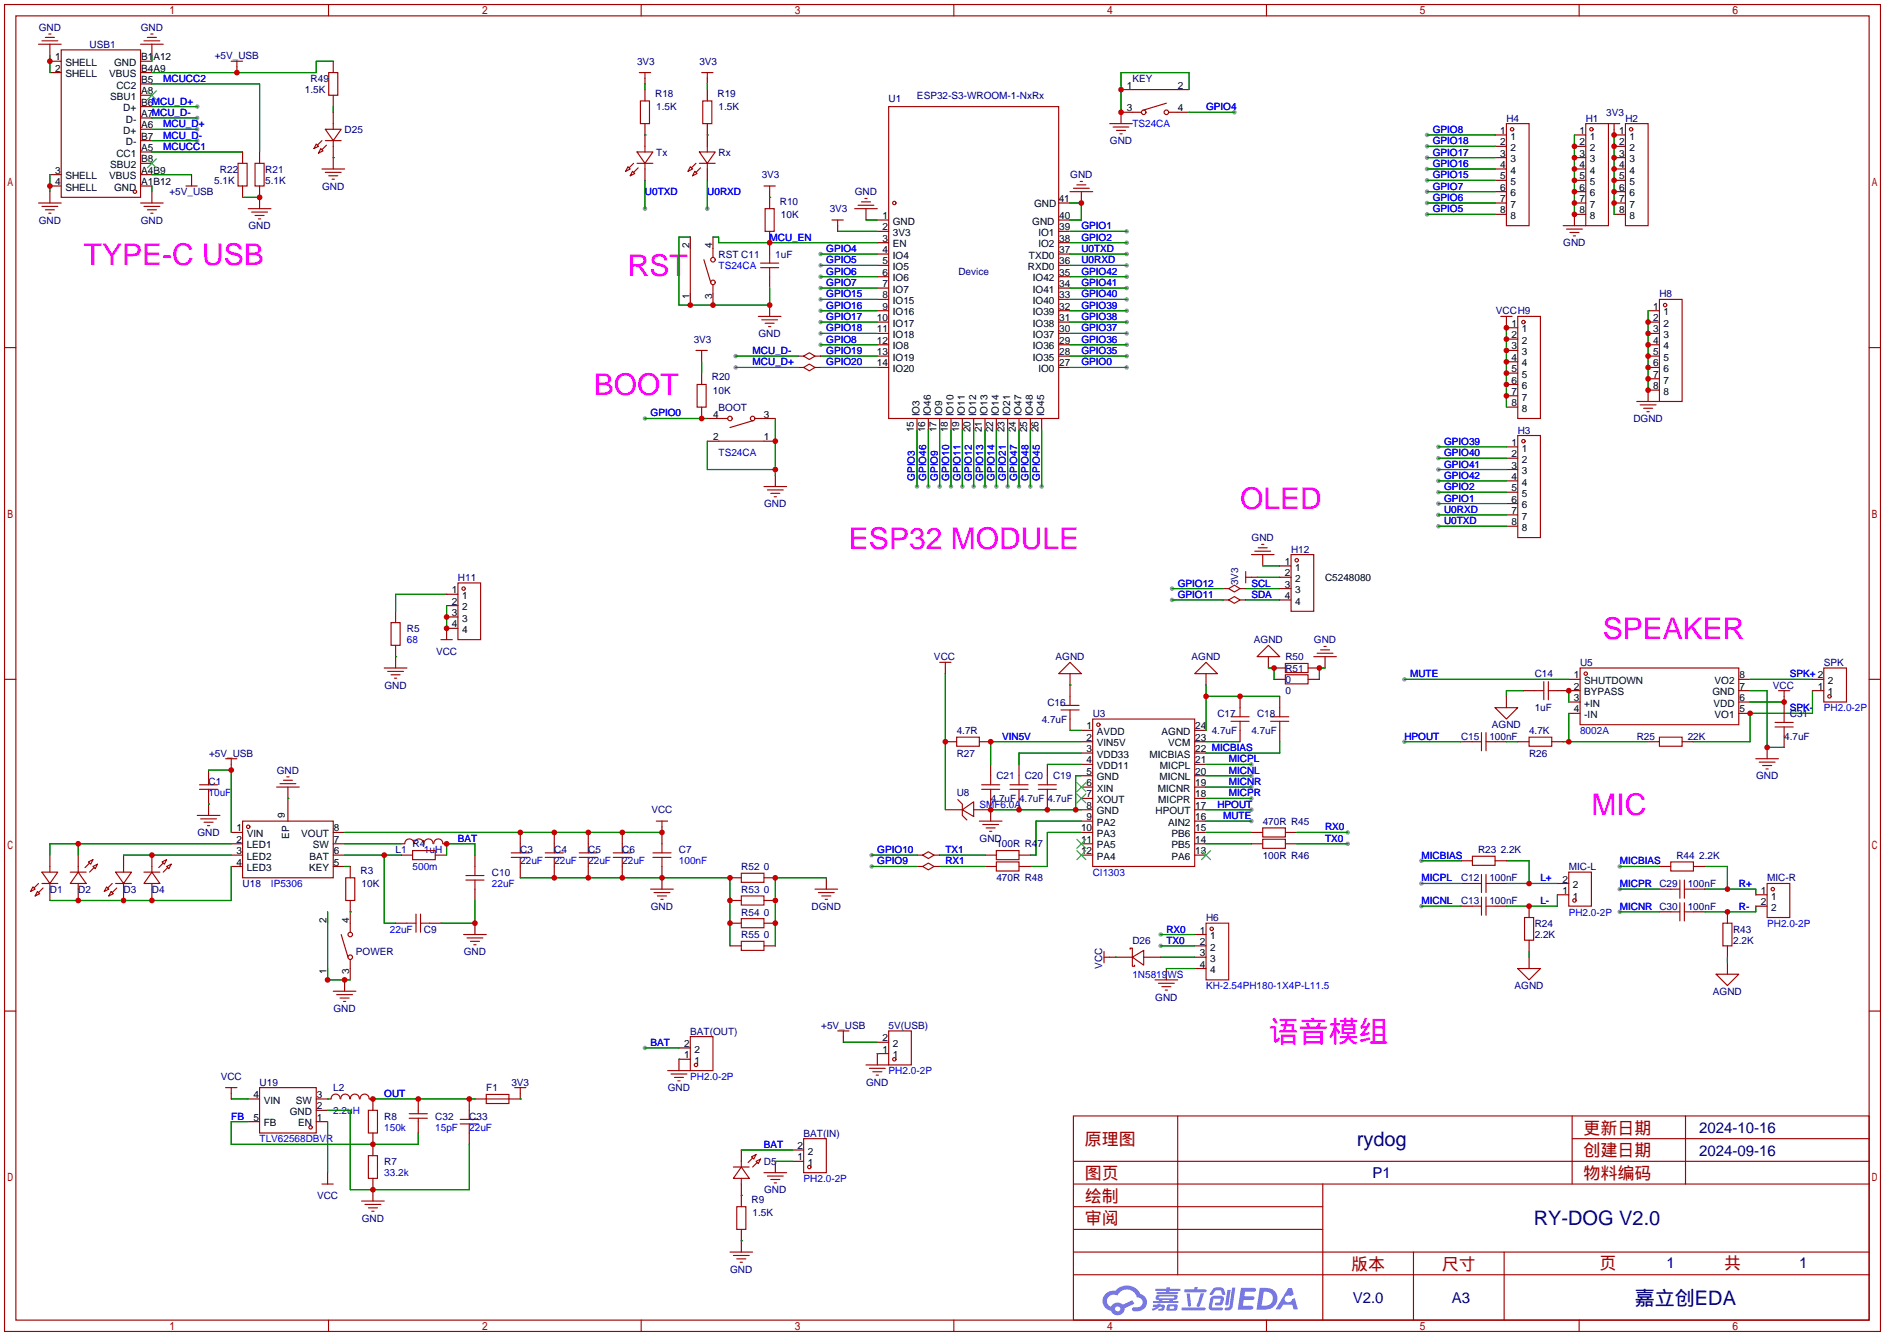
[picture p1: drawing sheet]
<svg xmlns="http://www.w3.org/2000/svg" width="422mm" height="299mm" viewBox="0 0 422 299" stroke-linecap="round" stroke-linejoin="round" font-family="sans-serif">
<defs><g id="words">
<g font-size="6.7" fill="#f0f">
<text x="18.8" y="59.4">TYPE-C USB</text>
<text x="140.7" y="61.9">RST</text>
<text x="133.1" y="88.6">BOOT</text>
<text x="277.9" y="114">OLED</text>
<text x="190.2" y="122.9">ESP32 MODULE</text>
<text x="359.2" y="143.2">SPEAKER</text>
<text x="356.6" y="182.6">MIC</text>
<text x="284.2" y="233.4">语音模组</text>
</g>
<g font-size="4.5" fill="#000080">
<text x="304" y="256.7">rydog</text>
<text x="343.7" y="274.4">RY-DOG V2.0</text>
<text x="366.4" y="292.2">嘉立创EDA</text>
</g>
<g font-size="3.8" fill="#a00000">
<text x="243.1" y="256.4">原理图</text>
<text x="354.8" y="253.9">更新日期</text>
<text x="354.8" y="259">创建日期</text>
<text x="243.1" y="269.1">绘制</text>
<text x="243.1" y="264">图页</text>
<text x="354.8" y="264">物料编码</text>
<text x="243.1" y="274.2">审阅</text>
<text x="302.8" y="284.4">版本</text>
<text x="323.1" y="284.4">尺寸</text>
<text x="358.4" y="284.1">页</text>
<text x="386.3" y="284.1">共</text>
</g>
<g font-size="3.4" fill="#000080">
<text x="380.7" y="253.7">2024-10-16</text>
<text x="307.6" y="263.9">P1</text>
<text x="380.7" y="258.8">2024-09-16</text>
<text x="373.5" y="283.9">1</text>
<text x="403.2" y="283.9">1</text>
<text x="303.1" y="291.8">V2.0</text>
<text x="325.3" y="291.8">A3</text>
</g>
<g font-size="2.2" fill="#000080">
<text x="8.7" y="6.9">GND</text>
<text x="20.1" y="10.7">USB1</text>
<text x="31.5" y="6.9">GND</text>
<text x="48.1" y="13.3">+5V_USB</text>
<text x="142.7" y="14.5">3V3</text>
<text x="156.7" y="14.5">3V3</text>
<text x="68.3" y="20.9">1.5K</text>
<text x="69.6" y="18.3">R49</text>
<text x="146.8" y="21.7">R18</text>
<text x="160.8" y="21.7">R19</text>
<text x="199.1" y="22.9">U1</text>
<text x="205.5" y="22.2">ESP32-S3-WROOM-1-NxRx</text>
<text x="253.7" y="18.3">KEY</text>
<text x="77.2" y="29.8">D25</text>
<text x="147.1" y="24.7">1.5K</text>
<text x="161" y="24.7">1.5K</text>
<text x="337.6" y="27.2">H4</text>
<text x="355.3" y="27.2">H1</text>
<text x="359.9" y="26">3V3</text>
<text x="364.2" y="27.2">H2</text>
<text x="147.1" y="34.9">Tx</text>
<text x="161" y="34.9">Rx</text>
<text x="248.7" y="32.3">GND</text>
<text x="48" y="41.2">5.1K</text>
<text x="49.3" y="38.7">R22</text>
<text x="59.4" y="38.7">R21</text>
<text x="59.4" y="41.2">5.1K</text>
<text x="170.7" y="39.9">3V3</text>
<text x="239.8" y="39.9">GND</text>
<text x="38" y="43.7">+5V_USB</text>
<text x="72.2" y="42.5">GND</text>
<text x="174.8" y="45.8">R10</text>
<text x="185.9" y="47.6">3V3</text>
<text x="191.6" y="43.7">GND</text>
<text x="8.7" y="50.1">GND</text>
<text x="31.5" y="50.1">GND</text>
<text x="55.7" y="51.4">GND</text>
<text x="175" y="48.8">10K</text>
<text x="161" y="57.7">RST C11</text>
<text x="173.7" y="57.7">1uF</text>
<text x="350.3" y="55.2">GND</text>
<text x="214.8" y="61.5">Device</text>
<text x="335.2" y="70.4">VCCH9</text>
<text x="371.9" y="66.6">H8</text>
<text x="155.4" y="76.8">3V3</text>
<text x="170" y="75.5">GND</text>
<text x="159.5" y="85.2">R20</text>
<text x="159.8" y="88.2">10K</text>
<text x="161" y="92">BOOT</text>
<text x="366" y="94.5">DGND</text>
<text x="340.1" y="97.1">H3</text>
<text x="171.2" y="113.6">GND</text>
<text x="280.5" y="121.2">GND</text>
<text x="289.3" y="123.8">H12</text>
<text x="102.6" y="130.1">H11</text>
<text x="277.4" y="131.1" transform="rotate(-90 277.4 131.1)">3V3</text>
<text x="91.2" y="141.5">R5</text>
<text x="97.7" y="146.6">VCC</text>
<text x="209.3" y="147.9">VCC</text>
<text x="236.5" y="147.9">AGND</text>
<text x="267" y="147.9">AGND</text>
<text x="281" y="144.1">AGND</text>
<text x="288" y="147.9">R50</text>
<text x="294.4" y="144.1">GND</text>
<text x="354.1" y="149.2">U5</text>
<text x="408.7" y="149.2">SPK</text>
<text x="86.2" y="154.2">GND</text>
<text x="288" y="153">0</text>
<text x="288" y="150.4">R51</text>
<text x="288" y="155.5">0</text>
<text x="343.9" y="151.7">C14</text>
<text x="397.3" y="154.2">VCC</text>
<text x="233.4" y="161.9">4.7uF</text>
<text x="234.7" y="158">C16</text>
<text x="244.9" y="160.6">U3</text>
<text x="272.8" y="160.6">C17</text>
<text x="281.7" y="160.6">C18</text>
<text x="343.9" y="159.3">1uF</text>
<text x="401.1" y="160.6">C31</text>
<text x="214.4" y="164.4">4.7R</text>
<text x="271.5" y="164.4">4.7uF</text>
<text x="280.4" y="164.4">4.7uF</text>
<text x="327.4" y="165.7">C15</text>
<text x="333.8" y="165.7">100nF</text>
<text x="334.3" y="163.1">AGND</text>
<text x="342.6" y="164.4">4.7K</text>
<text x="366.8" y="165.7">R25</text>
<text x="378.2" y="165.7">22K</text>
<text x="399.8" y="165.7">4.7uF</text>
<text x="46.9" y="169.5">+5V_USB</text>
<text x="62" y="173.3">GND</text>
<text x="214.4" y="169.5">R27</text>
<text x="342.6" y="169.5">R26</text>
<text x="46.7" y="175.8">C1</text>
<text x="214.4" y="178.4">U8</text>
<text x="222" y="179.6">4.7uF</text>
<text x="223.3" y="174.6">C21</text>
<text x="228.3" y="179.6">4.7uF</text>
<text x="229.6" y="174.6">C20</text>
<text x="234.7" y="179.6">4.7uF</text>
<text x="236" y="174.6">C19</text>
<text x="393.5" y="174.6">GND</text>
<text x="146" y="182.2">VCC</text>
<text x="283" y="184.7">470R R45</text>
<text x="44.2" y="187.3">GND</text>
<text x="88.6" y="191.1">L1</text>
<text x="92.5" y="189.8">R4</text>
<text x="116.6" y="191.1">C3</text>
<text x="124.2" y="191.1">C4</text>
<text x="131.8" y="191.1">C5</text>
<text x="139.4" y="191.1">C6</text>
<text x="152.1" y="191.1">C7</text>
<text x="219.5" y="188.5">GND</text>
<text x="223.3" y="189.8">100R R47</text>
<text x="331.2" y="191.1">R23</text>
<text x="336.3" y="191.1">2.2K</text>
<text x="80.8" y="195.7">R3</text>
<text x="110.2" y="196.1">C10</text>
<text x="166.1" y="194.9">R52</text>
<text x="171.2" y="194.9">0</text>
<text x="223.3" y="197.4">470R R48</text>
<text x="283" y="192.3">100R R46</text>
<text x="327.4" y="197.4">C12</text>
<text x="333.8" y="197.4">100nF</text>
<text x="351.5" y="194.9">MIC-L</text>
<text x="375.7" y="192.3">R44</text>
<text x="380.7" y="192.3">2.2K</text>
<text x="396" y="197.4">MIC-R</text>
<text x="11.2" y="200">D1</text>
<text x="17.5" y="200">D2</text>
<text x="27.7" y="200">D3</text>
<text x="34" y="200">D4</text>
<text x="54.4" y="198.7">U18</text>
<text x="81" y="198.7">10K</text>
<text x="145.8" y="203.8">GND</text>
<text x="166.1" y="200">R53</text>
<text x="171.2" y="200">0</text>
<text x="181.9" y="203.8">DGND</text>
<text x="327.4" y="202.5">C13</text>
<text x="333.8" y="202.5">100nF</text>
<text x="371.9" y="198.7">C29</text>
<text x="378.2" y="198.7">100nF</text>
<text x="378.2" y="203.8">100nF</text>
<text x="95" y="208.8">C9</text>
<text x="166.1" y="205">R54</text>
<text x="171.2" y="205">0</text>
<text x="270.3" y="206.3">H6</text>
<text x="343.9" y="207.6">R24</text>
<text x="388.4" y="208.8">R43</text>
<text x="79.8" y="213.9">POWER</text>
<text x="103.9" y="213.9">GND</text>
<text x="166.1" y="210.1">R55</text>
<text x="171.2" y="210.1">0</text>
<text x="253.7" y="211.4">D26</text>
<text x="343.9" y="210.1">2.2K</text>
<text x="388.4" y="211.4">2.2K</text>
<text x="246.9" y="216.9" transform="rotate(-90 246.9 216.9)">VCC</text>
<text x="339.4" y="221.5">AGND</text>
<text x="74.7" y="226.6">GND</text>
<text x="258.9" y="224.1">GND</text>
<text x="383.9" y="222.8">AGND</text>
<text x="154.7" y="231.7">BAT(OUT)</text>
<text x="184" y="230.4">+5V_USB</text>
<text x="199.1" y="230.4">5V(USB)</text>
<text x="49.4" y="241.9">VCC</text>
<text x="58.2" y="243.1">U19</text>
<text x="74.7" y="244.4">L2</text>
<text x="109" y="244.4">F1</text>
<text x="114.6" y="243.1">3V3</text>
<text x="149.7" y="244.4">GND</text>
<text x="194.1" y="243.1">GND</text>
<text x="86.1" y="250.8">R8</text>
<text x="97.5" y="250.8">C32</text>
<text x="105.2" y="250.8">C33</text>
<text x="180.1" y="254.6">BAT(IN)</text>
<text x="86.1" y="260.9">R7</text>
<text x="171.2" y="260.9">D5</text>
<text x="71" y="268.5">VCC</text>
<text x="168.4" y="269.3">R9</text>
<text x="171.2" y="267.3">GND</text>
<text x="81.1" y="273.6">GND</text>
<text x="168.7" y="272.4">1.5K</text>
<text x="163.6" y="285">GND</text>
</g>
<g font-size="2.2">
<text x="12.3" y="13.5">1</text>
<text x="12.3" y="16">2</text>
<text x="14.7" y="14.8">SHELL</text>
<text x="14.7" y="17.3">SHELL</text>
<text x="24.5" y="17.3">VBUS</text>
<text x="25.6" y="14.8">GND</text>
<text x="31.6" y="16">B4A9</text>
<text x="31.6" y="13.5">B1A12</text>
<text x="24.7" y="22.4">SBU1</text>
<text x="26.1" y="19.9">CC2</text>
<text x="31.6" y="23.7">B6MCU_D+</text>
<text x="31.6" y="21.1">A8</text>
<text x="31.6" y="18.6">B5</text>
<text x="252.5" y="19.9">1</text>
<text x="263.9" y="19.9">2</text>
<text x="27.6" y="24.9">D+</text>
<text x="28.2" y="27.5">D-</text>
<text x="31.6" y="28.7">A6</text>
<text x="31.6" y="26.2">A7MCU_D-</text>
<text x="252.5" y="24.9">3</text>
<text x="263.9" y="24.9">4</text>
<text x="26.1" y="35.1">CC1</text>
<text x="27.6" y="30">D+</text>
<text x="28.2" y="32.6">D-</text>
<text x="31.6" y="33.8">A5</text>
<text x="31.6" y="31.3">B7</text>
<text x="336.2" y="30">1</text>
<text x="336.2" y="32.6">2</text>
<text x="336.2" y="35.1">3</text>
<text x="338.5" y="31.3">1</text>
<text x="338.5" y="33.8">2</text>
<text x="354" y="30">1</text>
<text x="354" y="32.6">2</text>
<text x="354" y="35.1">3</text>
<text x="356.3" y="31.3">1</text>
<text x="356.3" y="33.8">2</text>
<text x="362.9" y="30">1</text>
<text x="362.9" y="32.6">2</text>
<text x="362.9" y="35.1">3</text>
<text x="365.2" y="31.3">1</text>
<text x="365.2" y="33.8">2</text>
<text x="12.3" y="38.9">3</text>
<text x="12.3" y="41.4">4</text>
<text x="14.7" y="40.2">SHELL</text>
<text x="24.5" y="40.2">VBUS</text>
<text x="24.7" y="37.6">SBU2</text>
<text x="31.6" y="41.4">A1B12</text>
<text x="31.6" y="38.9">A4B9</text>
<text x="31.6" y="36.4">B8</text>
<text x="336.2" y="37.6">4</text>
<text x="336.2" y="40.2">5</text>
<text x="338.5" y="36.4">3</text>
<text x="338.5" y="38.9">4</text>
<text x="338.5" y="41.4">5</text>
<text x="354" y="37.6">4</text>
<text x="354" y="40.2">5</text>
<text x="356.3" y="36.4">3</text>
<text x="356.3" y="38.9">4</text>
<text x="356.3" y="41.4">5</text>
<text x="362.9" y="37.6">4</text>
<text x="362.9" y="40.2">5</text>
<text x="365.2" y="36.4">3</text>
<text x="365.2" y="38.9">4</text>
<text x="365.2" y="41.4">5</text>
<text x="14.7" y="42.7">SHELL</text>
<text x="25.6" y="42.7">GND</text>
<text x="231.7" y="46.3">GND</text>
<text x="237.2" y="45.3">41</text>
<text x="336.2" y="42.7">6</text>
<text x="336.2" y="45.3">7</text>
<text x="336.2" y="47.8">8</text>
<text x="338.5" y="44">6</text>
<text x="338.5" y="46.5">7</text>
<text x="354" y="42.7">6</text>
<text x="354" y="45.3">7</text>
<text x="354" y="47.8">8</text>
<text x="356.3" y="44">6</text>
<text x="356.3" y="46.5">7</text>
<text x="362.9" y="42.7">6</text>
<text x="362.9" y="45.3">7</text>
<text x="362.9" y="47.8">8</text>
<text x="365.2" y="44">6</text>
<text x="365.2" y="46.5">7</text>
<text x="197.8" y="49.1">1</text>
<text x="197.8" y="51.6">2</text>
<text x="200.1" y="50.3">GND</text>
<text x="200.1" y="52.9">3V3</text>
<text x="231.3" y="50.3">GND</text>
<text x="232.7" y="52.9">IO1</text>
<text x="237.4" y="51.6">39</text>
<text x="237.4" y="49.1">40</text>
<text x="338.5" y="49.1">8</text>
<text x="356.3" y="49.1">8</text>
<text x="365.2" y="49.1">8</text>
<text x="154.5" y="55.6" transform="rotate(-90 154.5 55.6)">2</text>
<text x="159.6" y="55.6" transform="rotate(-90 159.6 55.6)">4</text>
<text x="197.8" y="54.1">3</text>
<text x="197.8" y="56.7">4</text>
<text x="197.8" y="59.2">5</text>
<text x="200.1" y="55.4">EN</text>
<text x="200.1" y="58">IO4</text>
<text x="230.6" y="58">TXD0</text>
<text x="232.7" y="55.4">IO2</text>
<text x="237.4" y="59.2">36</text>
<text x="237.4" y="56.7">37</text>
<text x="237.4" y="54.1">38</text>
<text x="197.8" y="61.8">6</text>
<text x="197.8" y="64.3">7</text>
<text x="200.1" y="60.5">IO5</text>
<text x="200.1" y="63">IO6</text>
<text x="200.1" y="65.6">IO7</text>
<text x="230.3" y="60.5">RXD0</text>
<text x="231.4" y="65.6">IO41</text>
<text x="231.4" y="63">IO42</text>
<text x="237.4" y="64.3">34</text>
<text x="237.4" y="61.8">35</text>
<text x="154.5" y="67" transform="rotate(-90 154.5 67)">1</text>
<text x="159.6" y="67" transform="rotate(-90 159.6 67)">3</text>
<text x="196.5" y="71.9">10</text>
<text x="197.8" y="66.8">8</text>
<text x="197.8" y="69.4">9</text>
<text x="200.1" y="68.1">IO15</text>
<text x="200.1" y="70.7">IO16</text>
<text x="231.4" y="70.7">IO39</text>
<text x="231.4" y="68.1">IO40</text>
<text x="237.4" y="71.9">31</text>
<text x="237.4" y="69.4">32</text>
<text x="237.4" y="66.8">33</text>
<text x="370.5" y="69.4">1</text>
<text x="370.5" y="71.9">2</text>
<text x="372.8" y="70.7">1</text>
<text x="196.5" y="74.5">11</text>
<text x="196.5" y="77">12</text>
<text x="200.1" y="73.2">IO17</text>
<text x="200.1" y="75.7">IO18</text>
<text x="231.4" y="75.7">IO37</text>
<text x="231.4" y="73.2">IO38</text>
<text x="237.4" y="77">29</text>
<text x="237.4" y="74.5">30</text>
<text x="338.7" y="73.2">1</text>
<text x="338.7" y="75.7">2</text>
<text x="341" y="74.5">1</text>
<text x="341" y="77">2</text>
<text x="370.5" y="74.5">3</text>
<text x="370.5" y="77">4</text>
<text x="372.8" y="73.2">2</text>
<text x="372.8" y="75.7">3</text>
<text x="196.5" y="79.5">13</text>
<text x="196.5" y="82.1">14</text>
<text x="200.1" y="78.3">IO8</text>
<text x="200.1" y="80.8">IO19</text>
<text x="200.1" y="83.4">IO20</text>
<text x="231.4" y="80.8">IO35</text>
<text x="231.4" y="78.3">IO36</text>
<text x="232.7" y="83.4">IO0</text>
<text x="237.4" y="82.1">27</text>
<text x="237.4" y="79.5">28</text>
<text x="338.7" y="78.3">3</text>
<text x="338.7" y="80.8">4</text>
<text x="338.7" y="83.4">5</text>
<text x="341" y="79.5">3</text>
<text x="341" y="82.1">4</text>
<text x="370.5" y="79.5">5</text>
<text x="370.5" y="82.1">6</text>
<text x="372.8" y="78.3">4</text>
<text x="372.8" y="80.8">5</text>
<text x="372.8" y="83.4">6</text>
<text x="338.7" y="85.9">6</text>
<text x="338.7" y="88.4">7</text>
<text x="341" y="84.6">5</text>
<text x="341" y="87.2">6</text>
<text x="341" y="89.7">7</text>
<text x="370.5" y="84.6">7</text>
<text x="370.5" y="87.2">8</text>
<text x="372.8" y="85.9">7</text>
<text x="372.8" y="88.4">8</text>
<text x="159.8" y="93.5">4</text>
<text x="171.2" y="93.5">3</text>
<text x="206.1" y="93.3" transform="rotate(-90 206.1 93.3)">IO3</text>
<text x="208.6" y="93.3" transform="rotate(-90 208.6 93.3)">IO46</text>
<text x="211.1" y="93.3" transform="rotate(-90 211.1 93.3)">IO9</text>
<text x="213.7" y="93.3" transform="rotate(-90 213.7 93.3)">IO10</text>
<text x="216.2" y="93.3" transform="rotate(-90 216.2 93.3)">IO11</text>
<text x="218.8" y="93.3" transform="rotate(-90 218.8 93.3)">IO12</text>
<text x="221.3" y="93.3" transform="rotate(-90 221.3 93.3)">IO13</text>
<text x="223.8" y="93.3" transform="rotate(-90 223.8 93.3)">IO14</text>
<text x="226.4" y="93.3" transform="rotate(-90 226.4 93.3)">IO21</text>
<text x="228.9" y="93.3" transform="rotate(-90 228.9 93.3)">IO47</text>
<text x="231.5" y="93.3" transform="rotate(-90 231.5 93.3)">IO48</text>
<text x="234" y="93.3" transform="rotate(-90 234 93.3)">IO45</text>
<text x="338.7" y="91">8</text>
<text x="341" y="92.2">8</text>
<text x="159.8" y="98.6">2</text>
<text x="171.2" y="98.6">1</text>
<text x="204.8" y="96.8" transform="rotate(-90 204.8 96.8)">15</text>
<text x="207.3" y="96.8" transform="rotate(-90 207.3 96.8)">16</text>
<text x="209.9" y="96.8" transform="rotate(-90 209.9 96.8)">17</text>
<text x="212.4" y="96.8" transform="rotate(-90 212.4 96.8)">18</text>
<text x="214.9" y="96.8" transform="rotate(-90 214.9 96.8)">19</text>
<text x="217.5" y="96.8" transform="rotate(-90 217.5 96.8)">20</text>
<text x="220" y="96.8" transform="rotate(-90 220 96.8)">21</text>
<text x="222.6" y="96.8" transform="rotate(-90 222.6 96.8)">22</text>
<text x="225.1" y="96.8" transform="rotate(-90 225.1 96.8)">23</text>
<text x="227.6" y="96.8" transform="rotate(-90 227.6 96.8)">24</text>
<text x="230.2" y="96.8" transform="rotate(-90 230.2 96.8)">25</text>
<text x="232.7" y="96.8" transform="rotate(-90 232.7 96.8)">26</text>
<text x="338.7" y="99.9">1</text>
<text x="341" y="101.1">1</text>
<text x="338.7" y="102.4">2</text>
<text x="338.7" y="104.9">3</text>
<text x="338.7" y="107.5">4</text>
<text x="341" y="103.7">2</text>
<text x="341" y="106.2">3</text>
<text x="338.7" y="110">5</text>
<text x="338.7" y="112.6">6</text>
<text x="341" y="108.8">4</text>
<text x="341" y="111.3">5</text>
<text x="341" y="113.8">6</text>
<text x="338.7" y="115.1">7</text>
<text x="338.7" y="117.6">8</text>
<text x="341" y="116.4">7</text>
<text x="341" y="118.9">8</text>
<text x="287.9" y="126.5">1</text>
<text x="287.9" y="129.1">2</text>
<text x="287.9" y="131.6">3</text>
<text x="290.2" y="127.8">1</text>
<text x="290.2" y="130.3">2</text>
<text x="296.9" y="130.1">C5248080</text>
<text x="101.2" y="132.9">1</text>
<text x="101.2" y="135.4">2</text>
<text x="101.2" y="138">3</text>
<text x="103.6" y="134.2">1</text>
<text x="103.6" y="136.7">2</text>
<text x="287.9" y="134.2">4</text>
<text x="290.2" y="132.9">3</text>
<text x="290.2" y="135.4">4</text>
<text x="101.2" y="140.5">4</text>
<text x="103.6" y="139.2">3</text>
<text x="103.6" y="141.8">4</text>
<text x="352.7" y="151.9">1</text>
<text x="352.7" y="154.5">2</text>
<text x="355" y="153.2">SHUTDOWN</text>
<text x="355" y="155.7">BYPASS</text>
<text x="383.7" y="155.7">GND</text>
<text x="384.2" y="153.2">VO2</text>
<text x="389.8" y="154.5">7</text>
<text x="389.8" y="151.9">8</text>
<text x="407.3" y="154.5">1</text>
<text x="409.6" y="155.7">1</text>
<text x="409.6" y="153.2">2</text>
<text x="352.7" y="157">3</text>
<text x="352.7" y="159.6">4</text>
<text x="355" y="158.3">+IN</text>
<text x="355" y="160.8">-IN</text>
<text x="384" y="158.3">VDD</text>
<text x="384.2" y="160.8">VO1</text>
<text x="389.8" y="159.6">5</text>
<text x="389.8" y="157">6</text>
<text x="243.5" y="163.4">1</text>
<text x="243.5" y="165.9">2</text>
<text x="245.8" y="164.6">AVDD</text>
<text x="245.8" y="167.2">VIN5V</text>
<text x="260.3" y="164.6">AGND</text>
<text x="261.8" y="167.2">VCM</text>
<text x="267.8" y="165.9">23</text>
<text x="267.8" y="163.4">24</text>
<text x="243.5" y="168.4">3</text>
<text x="243.5" y="171">4</text>
<text x="243.5" y="173.5">5</text>
<text x="245.8" y="169.7">VDD33</text>
<text x="245.8" y="172.3">VDD11</text>
<text x="257.6" y="169.7">MICBIAS</text>
<text x="259.9" y="172.3">MICPL</text>
<text x="267.8" y="173.5">20</text>
<text x="267.8" y="171">21</text>
<text x="267.8" y="168.4">22 MICBIAS</text>
<text x="243.5" y="176.1">6</text>
<text x="243.5" y="178.6">7</text>
<text x="245.8" y="174.8">GND</text>
<text x="245.8" y="177.3">XIN</text>
<text x="245.8" y="179.9">XOUT</text>
<text x="259.4" y="177.3">MICNR</text>
<text x="259.6" y="179.9">MICPR</text>
<text x="259.8" y="174.8">MICNL</text>
<text x="267.8" y="178.6">18</text>
<text x="267.8" y="176.1">19</text>
<text x="63.8" y="183.1" transform="rotate(-90 63.8 183.1)">9</text>
<text x="243.5" y="181.1">8</text>
<text x="243.5" y="183.7">9</text>
<text x="245.8" y="182.4">GND</text>
<text x="245.8" y="185">PA2</text>
<text x="258.9" y="182.4">HPOUT</text>
<text x="261.8" y="185">AIN2</text>
<text x="267.8" y="183.7">16</text>
<text x="267.8" y="181.1">17</text>
<text x="53" y="186.2">1</text>
<text x="53" y="188.8">2</text>
<text x="53" y="191.3">3</text>
<text x="55.3" y="187.5">VIN</text>
<text x="55.3" y="190">LED1</text>
<text x="64.8" y="187.9" transform="rotate(-90 64.8 187.9)">EP</text>
<text x="67.5" y="187.5">VOUT</text>
<text x="70.1" y="190">SW</text>
<text x="74.8" y="191.3">6</text>
<text x="74.8" y="188.8">7</text>
<text x="74.8" y="186.2">8</text>
<text x="242.2" y="186.2">10</text>
<text x="242.2" y="188.8">11</text>
<text x="242.2" y="191.3">12</text>
<text x="245.8" y="187.5">PA3</text>
<text x="245.8" y="190">PA5</text>
<text x="262.5" y="190">PB5</text>
<text x="262.5" y="187.5">PB6</text>
<text x="267.8" y="191.3">13</text>
<text x="267.8" y="188.8">14</text>
<text x="267.8" y="186.2">15</text>
<text x="53" y="193.8">4</text>
<text x="55.3" y="192.6">LED2</text>
<text x="55.3" y="195.1">LED3</text>
<text x="69.3" y="195.1">KEY</text>
<text x="69.4" y="192.6">BAT</text>
<text x="74.8" y="193.8">5</text>
<text x="245.8" y="192.6">PA4</text>
<text x="262.5" y="192.6">PA6</text>
<text x="350.2" y="197.7">2</text>
<text x="350.2" y="200.2">1</text>
<text x="352.5" y="201.5">1</text>
<text x="352.5" y="198.9">2</text>
<text x="394.6" y="200.2">1</text>
<text x="394.6" y="202.7">2</text>
<text x="396.9" y="201.5">1</text>
<text x="73.2" y="206.8" transform="rotate(-90 73.2 206.8)">2</text>
<text x="78.3" y="206.8" transform="rotate(-90 78.3 206.8)">4</text>
<text x="268.9" y="209.1">1</text>
<text x="396.9" y="204">2</text>
<text x="268.9" y="211.6">2</text>
<text x="268.9" y="214.2">3</text>
<text x="271.2" y="210.4">1</text>
<text x="271.2" y="212.9">2</text>
<text x="271.2" y="215.4">3</text>
<text x="73.2" y="218.2" transform="rotate(-90 73.2 218.2)">1</text>
<text x="78.3" y="218.2" transform="rotate(-90 78.3 218.2)">3</text>
<text x="268.9" y="216.7">4</text>
<text x="271.2" y="218">4</text>
<text x="197.8" y="233.2">2</text>
<text x="153.3" y="237">1</text>
<text x="153.3" y="234.5">2</text>
<text x="155.6" y="238.3">1</text>
<text x="155.6" y="235.8">2</text>
<text x="197.8" y="235.8">1</text>
<text x="200.1" y="237">1</text>
<text x="200.1" y="234.5">2</text>
<text x="56.8" y="245.9">4</text>
<text x="71" y="245.9">3</text>
<text x="56.8" y="251">5</text>
<text x="59.1" y="247.2">VIN</text>
<text x="64.9" y="249.7">GND</text>
<text x="66.3" y="247.2">SW</text>
<text x="71" y="251">1</text>
<text x="71" y="248.5">2</text>
<text x="59.1" y="252.3">FB</text>
<text x="66.8" y="252.3">EN</text>
<text x="178.7" y="257.3">2</text>
<text x="178.7" y="259.9">1</text>
<text x="181" y="261.2">1</text>
<text x="181" y="258.6">2</text>
</g>
<g font-size="2.2" fill="#00f">
<text x="36.6" y="18.3">MCUCC2</text>
<text x="36.6" y="28.5">MCU_D+</text>
<text x="253.7" y="28.5">TS24CA</text>
<text x="270.3" y="24.7">GPIO4</text>
<text x="321.1" y="29.8">GPIO8</text>
<text x="36.6" y="33.6">MCUCC1</text>
<text x="36.6" y="31">MCU_D-</text>
<text x="321.1" y="32.3">GPIO18</text>
<text x="321.1" y="34.9">GPIO17</text>
<text x="321.1" y="37.4">GPIO16</text>
<text x="321.1" y="39.9">GPIO15</text>
<text x="144.5" y="43.7">U0TXD</text>
<text x="158.5" y="43.7">U0RXD</text>
<text x="321.1" y="42.5">GPIO7</text>
<text x="321.1" y="45">GPIO6</text>
<text x="321.1" y="47.6">GPIO5</text>
<text x="172.5" y="53.9">MCU_EN</text>
<text x="242.3" y="51.4">GPIO1</text>
<text x="242.3" y="53.9">GPIO2</text>
<text x="185.2" y="56.4">GPIO4</text>
<text x="185.2" y="59">GPIO5</text>
<text x="242.3" y="56.4">U0TXD</text>
<text x="242.3" y="59">U0RXD</text>
<text x="161" y="60.3">TS24CA</text>
<text x="185.2" y="61.5">GPIO6</text>
<text x="185.2" y="64.1">GPIO7</text>
<text x="242.3" y="61.5">GPIO42</text>
<text x="242.3" y="64.1">GPIO41</text>
<text x="185.2" y="66.6">GPIO15</text>
<text x="185.2" y="69.1">GPIO16</text>
<text x="185.2" y="71.7">GPIO17</text>
<text x="242.3" y="66.6">GPIO40</text>
<text x="242.3" y="69.1">GPIO39</text>
<text x="242.3" y="71.7">GPIO38</text>
<text x="185.2" y="74.2">GPIO18</text>
<text x="185.2" y="76.8">GPIO8</text>
<text x="242.3" y="74.2">GPIO37</text>
<text x="242.3" y="76.8">GPIO36</text>
<text x="168.7" y="79.3">MCU_D-</text>
<text x="168.7" y="81.8">MCU_D+</text>
<text x="185.2" y="79.3">GPIO19</text>
<text x="185.2" y="81.8">GPIO20</text>
<text x="242.3" y="79.3">GPIO35</text>
<text x="242.3" y="81.8">GPIO0</text>
<text x="145.8" y="93.3">GPIO0</text>
<text x="323.6" y="99.6">GPIO39</text>
<text x="161" y="102.2">TS24CA</text>
<text x="205" y="107.7" transform="rotate(-90 205 107.7)">GPIO3</text>
<text x="207.6" y="107.7" transform="rotate(-90 207.6 107.7)">GPIO46</text>
<text x="210.1" y="107.7" transform="rotate(-90 210.1 107.7)">GPIO9</text>
<text x="212.7" y="107.7" transform="rotate(-90 212.7 107.7)">GPIO10</text>
<text x="215.2" y="107.7" transform="rotate(-90 215.2 107.7)">GPIO11</text>
<text x="217.7" y="107.7" transform="rotate(-90 217.7 107.7)">GPIO12</text>
<text x="220.3" y="107.7" transform="rotate(-90 220.3 107.7)">GPIO13</text>
<text x="222.8" y="107.7" transform="rotate(-90 222.8 107.7)">GPIO14</text>
<text x="225.4" y="107.7" transform="rotate(-90 225.4 107.7)">GPIO21</text>
<text x="227.9" y="107.7" transform="rotate(-90 227.9 107.7)">GPIO47</text>
<text x="230.4" y="107.7" transform="rotate(-90 230.4 107.7)">GPIO48</text>
<text x="233" y="107.7" transform="rotate(-90 233 107.7)">GPIO45</text>
<text x="323.6" y="102.2">GPIO40</text>
<text x="323.6" y="104.7">GPIO41</text>
<text x="323.6" y="107.2">GPIO42</text>
<text x="323.6" y="109.8">GPIO2</text>
<text x="323.6" y="112.3">GPIO1</text>
<text x="323.6" y="114.9">U0RXD</text>
<text x="323.6" y="117.4">U0TXD</text>
<text x="263.9" y="131.4">GPIO12</text>
<text x="280.4" y="131.4">SCL</text>
<text x="263.9" y="133.9">GPIO11</text>
<text x="280.4" y="133.9">SDA</text>
<text x="91.2" y="144.1">68</text>
<text x="316" y="151.7">MUTE</text>
<text x="401.1" y="151.7">SPK+ 2</text>
<text x="401.1" y="159.3">SPK-</text>
<text x="408.7" y="159.3">PH2.0-2P</text>
<text x="224.5" y="165.7">VIN5V</text>
<text x="314.7" y="165.7">HPOUT</text>
<text x="354.1" y="164.4">8002A</text>
<text x="275.3" y="170.7">MICPL</text>
<text x="275.3" y="173.3">MICNL</text>
<text x="46.7" y="178.4">10uF</text>
<text x="275.3" y="175.8">MICNR</text>
<text x="275.3" y="178.4">MICPR</text>
<text x="219.5" y="180.9">SMF6.0A</text>
<text x="272.8" y="180.9">HPOUT</text>
<text x="274.1" y="183.4">MUTE</text>
<text x="296.9" y="186">RX0</text>
<text x="95" y="191.1">1uH</text>
<text x="102.6" y="188.5">BAT</text>
<text x="196.6" y="191.1">GPIO10</text>
<text x="211.8" y="191.1">TX1</text>
<text x="296.9" y="188.5">TX0</text>
<text x="92.5" y="194.9">500m</text>
<text x="116.6" y="193.6">22uF</text>
<text x="124.2" y="193.6">22uF</text>
<text x="131.8" y="193.6">22uF</text>
<text x="139.4" y="193.6">22uF</text>
<text x="152.1" y="193.6">100nF</text>
<text x="196.6" y="193.6">GPIO9</text>
<text x="211.8" y="193.6">RX1</text>
<text x="244.9" y="196.1">CI1303</text>
<text x="318.5" y="192.3">MICBIAS</text>
<text x="318.5" y="197.4">MICPL</text>
<text x="345.2" y="197.4">L+</text>
<text x="363" y="193.6">MICBIAS</text>
<text x="60.7" y="198.7">IP5306</text>
<text x="110.2" y="198.7">22uF</text>
<text x="318.5" y="202.5">MICNL</text>
<text x="345.2" y="202.5">L-</text>
<text x="363" y="198.7">MICPR</text>
<text x="363" y="203.8">MICNR C30</text>
<text x="389.6" y="198.7">R+</text>
<text x="389.6" y="203.8">R-</text>
<text x="87.4" y="208.8">22uF</text>
<text x="261.4" y="208.8">RX0</text>
<text x="351.5" y="205">PH2.0-2P</text>
<text x="396" y="207.6">PH2.0-2P</text>
<text x="261.4" y="211.4">TX0</text>
<text x="253.7" y="219">1N5819WS</text>
<text x="270.3" y="221.5">KH-2.54PH180-1X4P-L11.5</text>
<text x="145.8" y="234.2">BAT</text>
<text x="86.1" y="245.7">OUT</text>
<text x="154.7" y="241.9">PH2.0-2P</text>
<text x="199.1" y="240.6">PH2.0-2P</text>
<text x="51.8" y="250.8">FB</text>
<text x="74.7" y="249.5">2.2uH</text>
<text x="58.2" y="255.8">TLV62568DBVR</text>
<text x="86.1" y="253.3">150k</text>
<text x="97.5" y="253.3">15pF</text>
<text x="105.2" y="253.3">22uF</text>
<text x="171.2" y="257.1">BAT</text>
<text x="86.1" y="263.5">33.2k</text>
<text x="180.1" y="264.7">PH2.0-2P</text>
</g>
</g></defs>
<g fill="#999">
<circle cx="44.2" cy="31.5" r=".51"/>
<circle cx="183.9" cy="56.9" r=".51"/>
<circle cx="183.9" cy="59.4" r=".51"/>
<circle cx="183.9" cy="62" r=".51"/>
<circle cx="183.9" cy="64.5" r=".51"/>
<circle cx="183.9" cy="67.1" r=".51"/>
<circle cx="183.9" cy="69.6" r=".51"/>
<circle cx="183.9" cy="72.1" r=".51"/>
<circle cx="183.9" cy="74.7" r=".51"/>
<circle cx="183.9" cy="77.2" r=".51"/>
<circle cx="252.5" cy="51.8" r=".51"/>
<circle cx="252.5" cy="54.4" r=".51"/>
<circle cx="252.5" cy="56.9" r=".51"/>
<circle cx="252.5" cy="59.4" r=".51"/>
<circle cx="252.5" cy="62" r=".51"/>
<circle cx="252.5" cy="64.5" r=".51"/>
<circle cx="252.5" cy="67.1" r=".51"/>
<circle cx="252.5" cy="69.6" r=".51"/>
<circle cx="252.5" cy="72.1" r=".51"/>
<circle cx="252.5" cy="74.7" r=".51"/>
<circle cx="252.5" cy="77.2" r=".51"/>
<circle cx="252.5" cy="79.8" r=".51"/>
<circle cx="252.5" cy="82.3" r=".51"/>
<circle cx="205.5" cy="109" r=".51"/>
<circle cx="208" cy="109" r=".51"/>
<circle cx="210.6" cy="109" r=".51"/>
<circle cx="213.1" cy="109" r=".51"/>
<circle cx="215.6" cy="109" r=".51"/>
<circle cx="218.2" cy="109" r=".51"/>
<circle cx="220.7" cy="109" r=".51"/>
<circle cx="223.3" cy="109" r=".51"/>
<circle cx="225.8" cy="109" r=".51"/>
<circle cx="228.3" cy="109" r=".51"/>
<circle cx="230.9" cy="109" r=".51"/>
<circle cx="233.4" cy="109" r=".51"/>
<circle cx="44.2" cy="29" r=".51"/>
<circle cx="144.5" cy="46.7" r=".51"/>
<circle cx="158.5" cy="46.7" r=".51"/>
<circle cx="164.8" cy="79.8" r=".51"/>
<circle cx="164.8" cy="82.3" r=".51"/>
<circle cx="144.5" cy="93.7" r=".51"/>
<circle cx="44.2" cy="26.4" r=".51"/>
<circle cx="44.2" cy="23.9" r=".51"/>
<circle cx="318.5" cy="192.8" r=".51"/>
<circle cx="318.5" cy="197.9" r=".51"/>
<circle cx="318.5" cy="202.9" r=".51"/>
<circle cx="314.7" cy="152.1" r=".51"/>
<circle cx="314.7" cy="166.1" r=".51"/>
<circle cx="280.4" cy="171.2" r=".51"/>
<circle cx="280.4" cy="173.7" r=".51"/>
<circle cx="280.4" cy="181.4" r=".51"/>
<circle cx="280.4" cy="183.9" r=".51"/>
<circle cx="363" cy="194.1" r=".51"/>
<circle cx="363" cy="199.1" r=".51"/>
<circle cx="363" cy="204.2" r=".51"/>
<circle cx="280.4" cy="176.3" r=".51"/>
<circle cx="280.4" cy="178.8" r=".51"/>
<circle cx="302" cy="186.4" r=".51"/>
<circle cx="302" cy="189" r=".51"/>
<circle cx="260.1" cy="209.3" r=".51"/>
<circle cx="260.1" cy="211.8" r=".51"/>
<circle cx="195.3" cy="191.5" r=".51"/>
<circle cx="195.3" cy="194.1" r=".51"/>
<circle cx="319.8" cy="30.2" r=".51"/>
<circle cx="319.8" cy="32.8" r=".51"/>
<circle cx="319.8" cy="35.3" r=".51"/>
<circle cx="319.8" cy="37.8" r=".51"/>
<circle cx="319.8" cy="40.4" r=".51"/>
<circle cx="319.8" cy="42.9" r=".51"/>
<circle cx="319.8" cy="45.5" r=".51"/>
<circle cx="319.8" cy="48" r=".51"/>
<circle cx="322.3" cy="100.1" r=".51"/>
<circle cx="322.3" cy="102.6" r=".51"/>
<circle cx="322.3" cy="105.2" r=".51"/>
<circle cx="322.3" cy="107.7" r=".51"/>
<circle cx="322.3" cy="110.2" r=".51"/>
<circle cx="322.3" cy="112.8" r=".51"/>
<circle cx="322.3" cy="115.3" r=".51"/>
<circle cx="322.3" cy="117.9" r=".51"/>
<circle cx="262.6" cy="131.8" r=".51"/>
<circle cx="262.6" cy="134.4" r=".51"/>
<circle cx="276.6" cy="25.1" r=".51"/>
<circle cx="144.5" cy="234.7" r=".51"/>
</g>
<g fill="none" stroke="#a10000" stroke-width=".25">
<path d="M1 1h420.4v297.2h-420.4zM3.6 3.6h415.2v292.1h-415.2zM73.6 1v2.6M143.7 1v2.6M213.7 1v2.6M283.8 1v2.6M353.9 1v2.6M1 77.9h2.6M418.8 77.9h2.6M1 152.1h2.6M418.8 152.1h2.6M1 226.4h2.6"/>
<path d="M418.8 226.4h2.6M240.5 249.9h178.3v45.8h-178.3zM263.9 249.9v35.6M352.3 249.9v15.3M352.3 255h66.5M377.7 249.9v15.3M240.5 270.3h55.9M240.5 265.2h178.3M240.5 275.3h55.9M240.5 260.1h178.3M296.4 265.2v30.5M73.6 295.7v2.5"/>
<path d="M143.7 295.7v2.5M213.7 295.7v2.5M240.5 285.5h178.3M240.5 280.4h178.3M283.8 295.7v2.5M316.7 280.4v15.3M337.1 280.4v15.3M353.9 295.7v2.5"/>
</g>
<g fill="#5487ff">
<path d="M278.1 288.4h2.7a.48 .48 0 0 1 .7 .4 .48 .48 0 0 1-.7 .5h-1.8l-.2 1h1.9a.43 .43 0 0 1 .4 .5 .43 .43 0 0 1-.5 .4h-1.9l-.2 1.2h1.7a.45 .45 0 0 1 .6 .2 .45 .45 0 0 1-.2 .6l-3.2 .1z"/>
<path d="M288.7 288.5h.8l.4 1.4-.7 .4a.84 .84 0 0 0-1.2 .2 .84 .84 0 0 0 .3 1.2 .84 .84 0 0 0 1.1-.4l.1-.3 .6-.3 .7 2.5h-.9l-.3-1h-2.1l-.6 1h-1.1z"/>
<path d="M275.1 288.9h.7l-.5 3.2a.36 .36 0 0 1-.4 .3 .36 .36 0 0 1-.3-.4z"/>
<path d="M276.1 288.4h.7l-.6 4.3a1.13 1.13 0 0 1-1.8 .6l.2-.4 .7-.1 .2-.2z"/>
<path d="M271.8 288.7l.6-.3 1-.1a.77 .77 0 0 1 .9 .6l.3 .9-.2 .2h-.5l-.3-.9-.2-.1h-1l-.7 1h-.6z"/>
<path d="M271.4 290.5l.5-.3h1.7a.81 .81 0 0 1 .7 .5 .81 .81 0 0 1-.2 .9 .81 .81 0 0 1-.9 .8h-.7a.32 .32 0 0 1-.3-.4 .32 .32 0 0 1 .4-.3h.7l.3-.9-1.7 .1-.3 1.9h2.2a.32 .32 0 0 1 .3 .4 .32 .32 0 0 1-.4 .3h-2.3l-.4-.4-.1-.5z"/>
<path d="M264.8 292.8h5a.33 .33 0 0 1 .4 .4 .33 .33 0 0 1-.4 .3h-4.9l-.1-.2z"/>
<path d="M269.1 289.6h.7l-.6 2.1a.98 .98 0 0 1-.8 1l-.3-.3z"/>
<path d="M265.9 289.7h.7l.3 2.6a.34 .34 0 0 1-.3 .3 .34 .34 0 0 1-.4-.2z"/>
<path d="M265.4 288.8h2.2l.2-.6h.6l-.1 .6h1.8a.32 .32 0 0 1 .3 .3 .32 .32 0 0 1-.4 .3h-4.5l-.1-.1z"/>
<path d="M258.4 292.2h.9l.1-.2h.7l-.1 .2h.9l.1 .2-.1 .9-1.3 .2v-.4h.6l.1-.4a.68 .68 0 0 0-.9 .4l-1.1 .5-.2-.5 1-.4h-.8z"/>
<path d="M259 288.6h2.4l.1-.3h.7l-.1 .3h2.2l.3 .3-.3 .2h-2.2l-.1 .3h1.8l.2 .2-.2 .2h-4.5l-.1-.4h2l.1-.3h-2.3l-.1-.1z"/>
<path d="M282.3 288.4l-.7 4.9h1.6a2.5 2.5 0 0 0 3.1-2.5 2.5 2.5 0 0 0-3.1-2.4zM283.2 289.3a1.65 1.65 0 0 1 2 1.7 1.65 1.65 0 0 1-2.2 1.4h-.3z"/>
<path d="M259.1 290.2l-.1 .7 .6 .2 .1 .3h-1.3l.1 .4h5.4l.2-.2-.2-.2h-1.2l.2-.3a.7 .7 0 0 0 .8-.2 .7 .7 0 0 0 0-.9h-4.1zM259.7 290.4l3.5 .1-.2 .3h-3.2zM260.4 291.1h1.7l-.2 .3h-1.4z"/>
<path d="M261.6 292.3a1.05 1.05 0 0 0-.1 1.2 2.91 2.91 0 0 0 2.2-.2 .98 .98 0 0 0 0-1.1l-1.6-.1zM262.2 292.6h.8l.1 .3-.2 .2h-.8z"/>
<path d="M247.8 289.7a2.23 2.23 0 0 0-.6 2.3 2.23 2.23 0 0 0 1.8 1.6 1.58 1.58 0 0 0 1.7 1 1.58 1.58 0 0 0 1.3-1.6l2.2-1-.5-.8-2.1 1a1.65 1.65 0 0 0-2.6 .5 1.47 1.47 0 0 1-.8-2.1 1.47 1.47 0 0 1 2.2-.4 2.3 2.3 0 0 1 2.3-1.4 2.3 2.3 0 0 1 2.1 1.8 1.12 1.12 0 0 1 1.3 1 1.12 1.12 0 0 1-1.2 1.2h-.7a.45 .45 0 0 0-.5 .3 .45 .45 0 0 0 .4 .6 2.21 2.21 0 0 0 2.2-.6 2.21 2.21 0 0 0 .5-2.3 2.13 2.13 0 0 0-1.3-1 3.3 3.3 0 0 0-5.5-.7l-1.2 .1zM249.9 293.2a.57 .57 0 0 1 1.1 0 .57 .57 0 0 1-1.1 0z"/>
</g>
<g fill="none" stroke="#a10000" stroke-width=".25">
<path d="M8.6 9.9h5.1M9.4 9.1h3.6M10.2 8.4h2M10.9 7.6h.5M13.7 11.2h17.8v33h-17.8zM31.5 9.9h5.1M32.3 9.1h3.5M33 8.4h2.1M33.8 7.6h.5M51.8 13.7h2.6M53.1 13.7v1.3M73.7 16.3h2v5h-2z"/>
<path d="M143.3 16.3h2.5M144.5 16.3v1.2M157.2 16.3h2.6M158.5 16.3v1.2M53.3 36.6h2.1v5.1h-2.1zM57.1 36.6h2.1v5.1h-2.1zM70.9 32.3l.5 .5-1 .5zM71.9 33.3l.5 .5-1 .5zM72.1 37.8h5.1M72.1 31.5l-1 1M72.9 29h3.6l-1.8 2.5zM72.9 38.6h3.6"/>
<path d="M72.9 31.5h3.6M73.2 32.5l-1.1 1M73.7 39.4h2M74.7 27.7v1.3M74.7 31.5v1.3M140.7 37.3l.5 .5-1 .6zM141.7 38.4l.5 .5-1 .5zM142 36.6l-1 1M142.7 34h3.6l-1.8 2.6zM142.7 36.6h3.6M143 37.6l-1 1M143.5 22.6h2v5.1h-2z"/>
<path d="M144.5 32.8v1.2M144.5 36.6v1.2M154.7 37.3l.5 .5-1 .6zM155.7 38.4l.5 .5-1 .5zM156 36.6l-1.1 1M156.7 34h3.6l-1.8 2.6zM156.7 36.6h3.6M157 37.6l-1 1M157.5 22.6h2v5.1h-2zM158.5 32.8v1.2M158.5 36.6v1.2M199.1 23.9h38.1v69.8h-38.1z"/>
<path d="M248.7 27.7h5M249.4 28.4h3.6M250.2 29.2h2M251 30h.5M253.7 25.1h2.1M253.7 20.1h10.2M261.4 23.1l-5.1 1.5M261.9 25.1h2M337.6 27.7h5v22.8h-5zM355.3 27.7h5.1v22.8h-5.1zM360.4 27.7h2.6M361.7 27.7v1.3"/>
<path d="M364.2 27.7h5.1v22.8h-5.1zM8.6 45.5h5.1M9.4 46.2h3.6M10.2 47h2M10.9 47.8h.5M31.5 45.5h5.1M32.3 46.2h3.5M33 47h2.1M33.8 47.8h.5M41.7 41.7h2.5M42.9 40.4v1.3M55.6 46.7h5.1"/>
<path d="M56.4 47.5h3.5M57.1 48.3h2.1M57.9 49h.5M74.4 40.1h.5M154.7 55.6v10.2M157.7 58.2l1.6 5M159.8 55.6v2.1M170.4 59.9h4.1M170.4 58.9h4.1M171.2 41.7h2.5M171.4 46.7h2.1v5.1h-2.1zM172.5 41.7v1.2"/>
<path d="M172.5 56.9v2M172.5 59.9v2.1M186.4 49.3h2.6M187.7 49.3v1.2M191.5 46.7h5.1M192.3 46h3.5M193 45.2h2.1M193.8 44.5h.5M239.8 42.9h5.1M240.5 42.2h3.6M241.3 41.4h2M242.1 40.6h.5"/>
<path d="M350.3 50.5h5M351 51.3h3.6M351.8 52.1h2M352.6 52.8h.5M156 78.5h2.5M157.2 78.5v1.3M159.8 63.8v2M169.9 70.9h5.1M170.7 71.6h3.5M171.4 72.4h2.1M172.2 73.2h.5M180.1 79.8l1.3-.8 1.2 .8-1.2 .7z"/>
<path d="M336.3 70.9h2.5M337.6 70.9v1.2M340.1 70.9h5.1v22.8h-5.1zM371.9 67.1h5v22.8h-5zM156.2 86.1h2v5.1h-2zM161 93.7h2.1M161 98.8h10.2M168.7 94.2l-5.1 1.6M169.2 93.7h2M180.1 82.3l1.3-.8 1.2 .8-1.2 .8zM340.1 97.5h5.1v22.9h-5.1zM366.8 89.9h5.1"/>
<path d="M367.5 90.7h3.6M368.3 91.4h2M369.1 92.2h.5M171.2 109h5.1M172 109.7h3.5M172.7 110.5h2.1M173.5 111.3h.5M87.6 139.4h2.1v5.1h-2.1zM102.6 130.6h5.1v12.7h-5.1zM275.3 131.8l1.3-.7 1.3 .7-1.3 .8zM275.3 134.4l1.3-.8 1.3 .8-1.3 .7zM279.1 128v2.6"/>
<path d="M279.1 129.3h1.3M280.4 124.2h5.1M281.2 123.4h3.5M281.9 122.7h2.1M282.7 121.9h.5M289.3 124.2h5.1v12.7h-5.1zM86.1 149.6h5.1M86.9 150.4h3.5M87.6 151.1h2.1M88.4 151.9h.5M98.8 143.3h2.5M100.1 142v1.3"/>
<path d="M210.6 148.3h2.5M211.8 148.3v1.3M237.2 150.9l2.6-2.6 2.5 2.6zM237.7 158h4.1M237.7 159h4.1M239.8 156v2M239.8 159v2M267.7 150.9l2.6-2.6 2.5 2.6zM277.9 158.5v2M281.7 147.1l2.5-2.6 2.6 2.6zM286.8 158.5v2M288 148.6h5.1v2h-5.1z"/>
<path d="M288 151.1h5.1v2.1h-5.1zM294.4 147.1h5.1M295.1 146.3h3.6M295.9 145.5h2M296.7 144.8h.5M335 158.5h5.1l-2.5 2.5zM343.9 154.7h2M345.9 152.7v4M347 154.7h2M347 152.7v4M354.1 149.6h35.5v12.7h-35.5zM398.5 154.7h2.6"/>
<path d="M399.8 154.7v1.3M399.8 159.8v2M408.7 149.6h5.1v7.6h-5.1zM44.7 175.8h4.1M44.7 176.8h4.1M46.7 175v.8M46.7 176.8v.7M50.5 169.9h2.6M51.8 169.9v1.3M62 176.3h5.1M62.7 175.5h3.6M63.5 174.8h2"/>
<path d="M64.3 174h.5M214.4 165.1h5.1v2h-5.1zM214.6 179.1l1 1v2.5l1.1 1M220 175.8h4M220 176.8h4M222 173.7v2.1M222 176.8v2M226.3 175.8h4.1M226.3 176.8h4.1M228.3 173.7v2.1M228.3 176.8v2M232.7 175.8h4"/>
<path d="M232.7 176.8h4M234.7 173.7v2.1M234.7 176.8v2M244.9 161h22.8v33.1h-22.8zM275.8 160.5h4.1M275.8 161.5h4.1M277.9 161.5v2.1M284.7 160.5h4.1M284.7 161.5h4.1M286.8 161.5v2.1M329.9 166.1h2.1M332 164.1v4"/>
<path d="M333 164.1v4M333 166.1h2M342.6 165.1h5.1v2h-5.1zM371.9 165.1h5v2h-5zM393.4 169.9h5.1M394.2 170.7h3.6M395 171.4h2M395.7 172.2h.5M397.8 161.8h4M397.8 162.8h4M399.8 162.8v2M7.4 198.6l.5 .5-1 .5z"/>
<path d="M8.4 199.6l.5 .6-1 .5zM8.6 197.9l-1 1M9.4 195.3h3.6l-1.8 2.6zM9.4 197.9h3.6M9.7 198.9l-1.1 1M11.2 194.1v1.2M11.2 197.9v1.2M15.7 195.3h3.6M17.5 195.3l1.8 2.6h-3.6zM17.5 194.1v1.2M17.5 197.9v1.2M19.8 193l1-.5-.5 1z"/>
<path d="M20.1 193.3l-1.1 1M20.8 194.1l1-.6-.5 1.1zM21.1 194.3l-1 1M23.9 198.6l.5 .5-1 .5zM24.9 199.6l.5 .6-1 .5zM25.1 197.9l-1 1M25.9 195.3h3.6l-1.8 2.6zM25.9 197.9h3.6M26.2 198.9l-1.1 1M27.7 194.1v1.2M27.7 197.9v1.2M32.3 195.3h3.5"/>
<path d="M34 195.3l1.8 2.6h-3.5zM34 194.1v1.2M34 197.9v1.2M36.3 193l1-.5-.5 1zM36.6 193.3l-1 1M37.3 194.1l1.1-.6-.6 1.1zM37.6 194.3l-1 1M44.2 182.6h5.1M45 183.4h3.5M45.7 184.1h2.1M46.5 184.9h.5M54.4 183.9h20.3v12.7h-20.3z"/>
<path d="M77.5 196.6h2v5.1h-2zM90.7 189a1.01 1.01 0 0 1 1-1.1 1.01 1.01 0 0 1 1 1.1M92.5 190.5h5v2h-5zM92.9 189a1.01 1.01 0 0 1 1-1.1 1.01 1.01 0 0 1 1 1.1M95 189a1.01 1.01 0 0 1 1-1.1 1.01 1.01 0 0 1 1 1.1M97.2 189a1.01 1.01 0 0 1 1-1.1 1.01 1.01 0 0 1 1 1.1M104.4 197.1h4.1M104.4 196.1h4.1M106.4 194.1v2M106.4 197.1v2M114.6 192h4M114.6 191h4"/>
<path d="M116.6 189v2M116.6 192v2.1M122.2 192h4M122.2 191h4M124.2 189v2M124.2 192v2.1M129.8 192h4.1M129.8 191h4.1M131.8 189v2M131.8 192v2.1M137.4 192h4.1M137.4 191h4.1"/>
<path d="M139.4 189v2M139.4 192v2.1M145.8 199.1h5.1M146.3 192h4.1M146.3 191h4.1M146.6 199.9h3.5M147.1 183.9h2.5M148.3 183.9v1.3M148.3 189v2M148.3 192v2.1M166.1 195.6h5.1v2h-5.1zM182.6 199.1h5.1"/>
<path d="M183.4 199.9h3.5M206.8 191.5l1.2-.7 1.3 .7-1.3 .8zM206.8 194.1l1.2-.8 1.3 .8-1.3 .7zM215.6 181.4l2.6-1.8v3.3zM219.5 183.9h5M220.2 184.7h3.6M221 185.4h2M221.7 186.2h.5M223.3 190.5h5v2h-5zM223.3 193h5v2.1h-5zM283 185.4h5v2.1h-5zM283 188h5v2h-5z"/>
<path d="M329.9 191.8h5.1v2h-5.1zM329.9 197.9h2.1M332 195.8v4.1M333 197.9h2M333 195.8v4.1M351.5 195.3h5.1v7.6h-5.1zM374.4 193h5.1v2.1h-5.1zM374.4 199.1h2M376.4 197.1v4.1M377.4 199.1h2.1M377.4 197.1v4.1M396 197.9h5.1v7.6h-5.1z"/>
<path d="M73.4 206.8v10.1M76.5 209.3l1.5 5.1M78.5 206.8v2M78.5 214.9v2M91.2 206.8h2M93.2 204.7v4.1M94.2 204.7v4.1M94.2 206.8h2.1M103.9 209.3h5.1M104.6 210.1h3.6M105.4 210.8h2M106.2 211.6h.5"/>
<path d="M147.3 200.7h2.1M148.1 201.4h.5M166.1 200.7h5.1v2h-5.1zM166.1 205.7h5.1v2.1h-5.1zM166.1 210.8h5.1v2.1h-5.1zM184.1 200.7h2.1M184.9 201.4h.5M247.4 213.1v2.5M247.4 214.4h1.3M253.2 212.6v-.3h.5v4.1h.6v-.2M253.7 214.4l2.6-1.5v3.3zM258.8 219.5h5.1"/>
<path d="M270.3 206.8h5v12.7h-5zM329.9 202.9h2.1M332 200.9v4.1M333 200.9v4.1M333 202.9h2M340.1 216.9h5.1l-2.6 2.6zM341.6 205.5h2.1v5.1h-2.1zM374.4 204.2h2M376.4 202.2v4M377.4 202.2v4M377.4 204.2h2.1M384.6 218.2h5l-2.5 2.5z"/>
<path d="M386.1 206.8h2v5h-2zM74.7 222h5.1M75.4 222.8h3.6M76.2 223.5h2M77 224.3h.5M149.6 239.8h5.1M154.7 232.2h5.1v7.6h-5.1zM187.7 230.9h2.5M189 230.9v1.3M194.1 238.5h5M194.8 239.3h3.6M199.1 230.9h5.1v7.6h-5.1z"/>
<path d="M259.6 220.2h3.5M260.3 221h2.1M261.1 221.7h.5M50.5 243.6h2.6M51.8 243.6v1.3M58.2 243.6h12.7v10.1h-12.7zM74.2 246.1a1.01 1.01 0 0 1 1-1.1 1.01 1.01 0 0 1 1 1.1M76.4 246.1a1.01 1.01 0 0 1 1-1.1 1.01 1.01 0 0 1 1 1.1M78.5 246.1a1.01 1.01 0 0 1 1-1.1 1.01 1.01 0 0 1 1 1.1M80.7 246.1a1.01 1.01 0 0 1 1-1.1 1.01 1.01 0 0 1 1 1.1M82.5 258.8h2.1v5.1h-2.1zM82.5 248.7h2.1v5h-2.1z"/>
<path d="M91.7 250.4h4.1M91.7 249.4h4.1M93.7 248.7v.7M93.7 250.4v.8M103.1 251.7h4.1M103.1 250.7h4.1M105.2 248.7v2M105.2 251.7v2M109 245.1h5v2h-5zM109 246.1h5M115.3 243.6h2.6M116.6 243.6v1.3"/>
<path d="M150.4 240.5h3.5M151.1 241.3h2.1M151.9 242.1h.5M168.4 259.1l1-.5-.5 1zM168.7 259.3l-1.1 1M180.1 255h5.1v7.6h-5.1zM195.6 240h2M196.3 240.8h.5M72.1 265.2h2.6M73.4 263.9v1.3M81 269h5.1M81.8 269.7h3.5"/>
<path d="M82.5 270.5h2.1M83.3 271.3h.5M164.3 261.4h3.6M165.1 270.3h2v5h-2zM166.1 261.4l1.8 2.5h-3.6zM166.1 260.1v1.3M166.1 263.9v1.3M169.4 260.1l1-.5-.5 1zM169.7 260.3l-1 1.1M171.2 262.6h5.1M172 263.4h3.5M172.7 264.2h2.1"/>
<path d="M173.5 264.9h.5M163.6 280.4h5.1M164.3 281.2h3.6M165.1 281.9h2M165.9 282.7h.5"/>
<circle cx="256.3" cy="25.1" r=".51"/>
<circle cx="261.4" cy="25.1" r=".51"/>
<circle cx="338.8" cy="29" r=".38"/>
<circle cx="356.6" cy="29" r=".38"/>
<circle cx="365.5" cy="29" r=".38"/>
<circle cx="30.2" cy="42.9" r=".38"/>
<circle cx="159.8" cy="58.2" r=".51"/>
<circle cx="200.4" cy="45.5" r=".38"/>
<circle cx="159.8" cy="63.2" r=".51"/>
<circle cx="341.4" cy="72.1" r=".38"/>
<circle cx="373.1" cy="68.3" r=".38"/>
<circle cx="163.6" cy="93.7" r=".51"/>
<circle cx="168.7" cy="93.7" r=".51"/>
<circle cx="341.4" cy="98.8" r=".38"/>
<circle cx="103.9" cy="131.8" r=".38"/>
<circle cx="290.6" cy="125.5" r=".38"/>
<circle cx="355.3" cy="150.9" r=".38"/>
<circle cx="410" cy="156" r=".38"/>
<circle cx="246.1" cy="162.3" r=".38"/>
<circle cx="55.6" cy="185.2" r=".38"/>
<circle cx="397.3" cy="199.1" r=".38"/>
<circle cx="78.5" cy="214.4" r=".51"/>
<circle cx="78.5" cy="209.3" r=".51"/>
<circle cx="271.5" cy="208" r=".38"/>
<circle cx="352.8" cy="201.7" r=".38"/>
<circle cx="156" cy="238.5" r=".38"/>
<circle cx="200.4" cy="237.2" r=".38"/>
<circle cx="69.6" cy="252.5" r=".38"/>
<circle cx="181.4" cy="261.4" r=".38"/>
</g>
<g fill="none" stroke="#870000" stroke-width=".25">
<path d="M11.2 16.3h2.5M11.2 13.7h2.5M11.2 9.9v2.5M31.5 18.8h2.5M31.5 16.3h2.5M31.5 13.7h2.5M34 9.9v2.5M53.1 15v1.3M74.7 13.7v2.6M144.5 17.5v1.3M158.5 17.5v1.3M11.2 39.1h2.5"/>
<path d="M31.5 39.1h2.5M31.5 36.6h2.5M31.5 34h2.5M31.5 31.5h2.5M31.5 29h2.5M31.5 26.4h2.5M31.5 23.9h2.5M31.5 21.3h2.5M42.9 39.1v1.3M54.4 34v2.6M58.2 34v2.6M74.7 21.3v2.6"/>
<path d="M74.7 25.1v2.6M74.7 32.8v5M144.5 20.1v2.5M144.5 27.7v5.1M144.5 37.8v2.6M158.5 20.1v2.5M158.5 27.7v5.1M158.5 37.8v2.6M251.2 20.1h2.5M253.7 25.1h-2.5v2.6M263.9 20.1h2.5M263.9 25.1h2.5"/>
<path d="M335 30.2h2.6M335 32.8h2.6M335 35.3h2.6M335 37.8h2.6M352.8 30.2h2.5M352.8 32.8h2.5M352.8 35.3h2.5M352.8 37.8h2.5M361.7 29v1.2h2.5M361.7 32.8h2.5M361.7 35.3h2.5M361.7 37.8h2.5"/>
<path d="M11.2 41.7h2.5M11.2 42.9v2.6M31.5 41.7h2.5M34 42.9v2.6M54.4 41.7v2.5M58.2 41.7v5M154.7 53.1v2.5M159.8 53.1v2.5M172.5 42.9v3.8M172.5 51.8v5.1M187.7 50.5v1.3M194.1 46.7v2.6"/>
<path d="M196.6 49.3h2.5M196.6 51.8h2.5M196.6 54.4h2.5M196.6 56.9h2.5M196.6 59.4h2.5M237.2 49.3h2.6M237.2 51.8h2.6M237.2 54.4h2.6M237.2 56.9h2.6M237.2 59.4h2.6M237.2 45.5h2.6M242.3 42.9v2.6"/>
<path d="M335 45.5h2.6M335 40.4h2.6M335 42.9h2.6M335 48h2.6M352.8 45.5h2.5M352.8 40.4h2.5M352.8 42.9h2.5M355.3 48h-2.5v2.5M361.7 45.5h2.5M361.7 40.4h2.5M361.7 42.9h2.5M361.7 48h2.5"/>
<path d="M154.7 65.8v2.5M157.2 79.8v1.2M159.8 65.8v2.5M172.5 62v2.5M172.5 68.3v2.6M178.8 79.8h1.3M182.6 79.8h1.3M196.6 62h2.5M196.6 64.5h2.5M196.6 67.1h2.5M196.6 69.6h2.5M196.6 72.1h2.5"/>
<path d="M196.6 74.7h2.5M196.6 77.2h2.5M196.6 79.8h2.5M237.2 62h2.6M237.2 64.5h2.6M237.2 67.1h2.6M237.2 69.6h2.6M237.2 72.1h2.6M237.2 74.7h2.6M237.2 77.2h2.6M237.2 79.8h2.6M337.6 72.1v1.3h2.5"/>
<path d="M337.6 75.9h2.5M337.6 78.5h2.5M369.3 69.6h2.6M369.3 72.1h2.6M369.3 74.7h2.6M369.3 77.2h2.6M369.3 79.8h2.6M157.2 83.6v2.5M157.2 91.2v2.5M158.5 98.8h2.5M158.5 93.7h2.5M171.2 98.8h2.5"/>
<path d="M171.2 93.7h2.5M178.8 82.3h1.3M182.6 82.3h1.3M196.6 82.3h2.5M205.5 93.7v2.6M208 93.7v2.6M210.6 93.7v2.6M213.1 93.7v2.6M215.6 93.7v2.6M218.2 93.7v2.6M220.7 93.7v2.6M223.3 93.7v2.6"/>
<path d="M225.8 93.7v2.6M228.3 93.7v2.6M230.9 93.7v2.6M233.4 93.7v2.6M237.2 82.3h2.6M337.6 81h2.5M337.6 83.6h2.5M337.6 86.1h2.5M337.6 88.6h2.5M337.6 91.2h2.5M369.3 82.3h2.6M369.3 84.8h2.6"/>
<path d="M371.9 87.4h-2.6v2.5M173.7 106.4v2.6M337.6 100.1h2.5M337.6 102.6h2.5M337.6 105.2h2.5M337.6 107.7h2.5M337.6 110.2h2.5M337.6 112.8h2.5M337.6 115.3h2.5M337.6 117.9h2.5M88.6 136.9v2.5M100.1 133.1h2.5"/>
<path d="M100.1 135.6h2.5M100.1 138.2h2.5M274.1 131.8h1.2M274.1 134.4h1.2M277.9 131.8h1.2M277.9 134.4h1.2M280.4 129.3h1.3M283 124.2v2.5M286.8 129.3h2.5M286.8 131.8h2.5M286.8 134.4h2.5M286.8 126.7h2.5"/>
<path d="M88.6 144.5v5.1M102.6 140.7h-2.5v1.3M211.8 149.6v1.3M239.8 150.9v5.1M270.3 150.9v2.5M277.9 156v2.5M284.2 147.1v2.5M285.5 152.1h2.5M285.5 149.6h2.5M286.8 156v2.5M293.1 152.1h2.6M293.1 149.6h2.6"/>
<path d="M296.9 147.1v2.5M337.6 156v2.5M341.4 154.7h2.5M349 154.7h5.1M351.5 152.1h2.6M351.5 157.2h2.6M351.5 159.8h2.6M389.6 152.1h2.6M389.6 154.7h2.6M389.6 157.2h2.6M389.6 159.8h2.6M399.8 156v3.8"/>
<path d="M406.1 152.1h2.6M406.1 154.7h2.6M46.7 172.5v2.5M46.7 177.5v5.1M51.8 171.2v1.3M64.5 176.3v7.6M211.8 166.1h2.6M219.5 166.1h2.5M222 171.2v2.5M222 178.8v5.1M228.3 171.2v2.5M228.3 178.8v2.6"/>
<path d="M234.7 171.2v2.5M234.7 178.8v2.6M239.8 161v2.6M242.3 163.6h2.6M242.3 166.1h2.6M242.3 168.7h2.6M242.3 171.2h2.6M242.3 173.7h2.6M242.3 176.3h2.6M242.3 178.8h2.6M267.7 163.6h2.6M267.7 166.1h2.6"/>
<path d="M267.7 168.7h2.6M267.7 171.2h2.6M267.7 173.7h2.6M267.7 176.3h2.6M267.7 178.8h2.6M277.9 163.6v2.5M286.8 163.6v2.5M327.4 166.1h2.5M335 166.1h2.6M340.1 166.1h2.5M347.7 166.1h2.6M369.3 166.1h2.6"/>
<path d="M376.9 166.1h2.6M396 167.4v2.5M399.8 164.8v2.6M11.2 191.5v2.6M11.2 199.1v2.6M17.5 191.5v2.6M17.5 199.1v2.6M27.7 191.5v2.6M27.7 199.1v2.6M34 191.5v2.6M34 199.1v2.6M51.8 186.4h2.6"/>
<path d="M51.8 189h2.6M51.8 191.5h2.6M51.8 194.1h2.6M74.7 186.4h2.5M74.7 189h2.5M74.7 191.5h2.5M74.7 194.1h2.5M78.5 194.1v2.5M89.9 189h.8M89.9 191.5h2.6M97.5 191.5h2.6M99.3 189h.8"/>
<path d="M106.4 191.5v2.6M106.4 199.1v2.6M116.6 186.4v2.6M116.6 194.1v2.5M124.2 186.4v2.6M124.2 194.1v2.5M131.8 186.4v2.6M131.8 194.1v2.5M139.4 186.4v2.6M139.4 194.1v2.5M148.3 185.2v3.8M148.3 194.1v5"/>
<path d="M163.6 196.6h2.5M171.2 196.6h2.5M185.2 196.6v2.5M205.5 191.5h1.3M205.5 194.1h1.3M209.3 191.5h1.3M209.3 194.1h1.3M211.8 181.4h3.8M218.2 181.4h3.8M220.7 191.5h2.6M220.7 194.1h2.6M228.3 191.5h2.6"/>
<path d="M228.3 194.1h2.6M242.3 181.4h2.6M242.3 183.9h2.6M242.3 186.4h2.6M242.3 189h2.6M242.3 191.5h2.6M267.7 181.4h2.6M267.7 183.9h2.6M267.7 186.4h2.6M267.7 189h2.6M267.7 191.5h2.6M280.4 186.4h2.6"/>
<path d="M280.4 189h2.6M288 186.4h2.6M288 189h2.6M327.4 197.9h2.5M327.4 192.8h2.5M335 197.9h2.6M335 192.8h2.6M349 197.9h2.5M371.9 199.1h2.5M371.9 194.1h2.5M379.5 199.1h2.5M379.5 194.1h2.5"/>
<path d="M73.4 204.2v2.6M73.4 216.9v2.6M77.2 219.5v2.5M78.5 201.7v5.1M78.5 216.9v2.6M88.6 206.8h2.6M96.3 206.8h2.5M106.4 206.8v2.5M163.6 211.8h2.5M163.6 206.8h2.5M163.6 201.7h2.5M171.2 211.8h2.5"/>
<path d="M171.2 206.8h2.5M171.2 201.7h2.5M248.7 214.4h5M256.3 214.4h3.8M261.4 216.9v2.6M267.7 209.3h2.6M267.7 211.8h2.6M267.7 214.4h2.6M267.7 216.9h2.6M327.4 202.9h2.5M335 202.9h2.6M342.6 202.9v2.6"/>
<path d="M342.6 210.6v2.5M342.6 214.4v2.5M349 200.4h2.5M371.9 204.2h2.5M379.5 204.2h2.5M387.1 204.2v2.6M387.1 211.8v2.6M387.1 215.6v2.6M393.4 202.9h2.6M393.4 200.4h2.6M152.1 234.7h2.6M154.7 237.2h-2.6v2.6"/>
<path d="M189 232.2v1.2M196.6 233.4h2.5M199.1 236h-2.5v2.5M51.8 244.9v1.2M55.6 251.2h2.6M55.6 246.1h2.6M70.9 251.2h2.5M70.9 248.7h2.5M70.9 246.1h3.3M82.8 246.1h.8v2.6M83.6 253.7v5.1M93.7 246.1v2.6"/>
<path d="M93.7 251.2v2.5M105.2 246.1v2.6M105.2 253.7v2.6M106.4 246.1h2.6M116.6 244.9v1.2h-2.6M166.1 257.6v2.5M177.5 257.6h2.6M73.4 262.6v1.3M83.6 263.9v5.1M166.1 265.2v5.1M166.1 275.3v5.1M173.7 260.1v2.5"/>
<path d="M177.5 260.1h2.6"/>
</g>
<g fill="none" stroke="#3c3" stroke-width=".25">
<path d="M33 35.6l2.1 2M33 20.3l2.1 2.1M35.1 35.6l-2.1 2M35.1 20.3l-2.1 2.1M241.3 175.3l2 2M241.3 177.8l2 2M243.3 175.3l-2 2M243.3 177.8l-2 2M241.3 188l2 2M241.3 190.5l2 2M243.3 188l-2 2M243.3 190.5l-2 2"/>
<path d="M269.2 190.5l2.1 2M271.3 190.5l-2.1 2"/>
</g>
<g fill="none" stroke="#008700" stroke-width=".25">
<path d="M11.2 12.4v3.9M34 12.4v1.3M34 18.8h24.2v15.2M74.7 13.7h-3.8v2.6h-36.9M144.5 18.8v1.3M158.5 18.8v1.3M11.2 39.1v3.8M34 34h20.4M34 31.5h10.2M34 29h10.2M34 26.4h10.2M34 23.9h10.2"/>
<path d="M34 39.1h8.9M74.7 35.3h.1M74.7 23.9v1.2M144.5 30.2h.1M158.5 30.2h.1M266.4 20.1v-3.8h-15.2v8.8M266.4 25.1h10.2M319.8 30.2h15.2M319.8 32.8h15.2M319.8 35.3h15.2M319.8 37.8h15.2M352.8 30.2v17.8"/>
<path d="M361.7 30.2v17.8M34 41.7v1.2M54.4 44.2h3.8M144.5 40.4v6.3M154.7 53.1h-2.6v15.2h20.4v-3.8M158.5 40.4v6.3M159.8 53.1h1.2v1.3h35.6M172.5 44.2h.1M183.9 56.9h12.7M183.9 59.4h12.7M187.7 51.8h8.9M194.1 49.3h2.5"/>
<path d="M239.8 45.5h2.5v3.8h-2.5M239.8 51.8h12.7M239.8 56.9h12.7M239.8 59.4h12.7M239.8 54.4h12.7M319.8 45.5h15.2M319.8 40.4h15.2M319.8 42.9h15.2M319.8 48h15.2M164.8 79.8h14M183.9 62h12.7M183.9 64.5h12.7"/>
<path d="M183.9 67.1h12.7M183.9 69.6h12.7M183.9 72.1h12.7M183.9 74.7h12.7M183.9 77.2h12.7M183.9 79.8h12.7M239.8 62h12.7M239.8 64.5h12.7M239.8 67.1h12.7M239.8 69.6h12.7M239.8 72.1h12.7M239.8 74.7h12.7"/>
<path d="M239.8 77.2h12.7M239.8 79.8h12.7M337.6 73.4v17.8M369.3 69.6v17.8M144.5 93.7h14M157.2 81v2.6M158.5 98.8v6.4h15.2M164.8 82.3h14M173.7 93.7v12.7M183.9 82.3h12.7M205.5 96.3v12.7M208 96.3v12.7"/>
<path d="M210.6 96.3v12.7M213.1 96.3v12.7M215.6 96.3v12.7M218.2 96.3v12.7M220.7 96.3v12.7M223.3 96.3v12.7M225.8 96.3v12.7M228.3 96.3v12.7M230.9 96.3v12.7M233.4 96.3v12.7M239.8 82.3h12.7M322.3 105.2h15.3"/>
<path d="M322.3 100.1h15.3M322.3 102.6h15.3M322.3 107.7h15.3M322.3 110.2h15.3M322.3 112.8h15.3M322.3 115.3h15.3M322.3 117.9h15.3M100.1 135.6v5.1M100.1 133.1h-11.5v3.8M262.6 134.4h11.5M262.6 131.8h11.5M279.1 134.4h7.7"/>
<path d="M279.1 131.8h7.7M281.7 129.3h5.1M283 126.7h3.8M88.6 147.1h.1M211.8 150.9v30.5M239.8 153.4h.1M270.3 153.4v10.2M270.3 156h16.5M284.2 149.6h1.3v2.5M296.9 149.6h-1.2v2.5M314.7 152.1h36.8M341.4 154.7h-3.8v1.3"/>
<path d="M351.5 154.7v2.5M351.5 159.8v6.3M392.2 157.2h7.6M392.2 154.7h3.8v12.7h3.8M392.2 152.1h13.9M406.1 154.7v5.1h-13.9v6.3h-12.7M46.7 172.5h5.1v13.9M64.5 178.8h.1M234.7 171.2h7.6M239.8 163.6h2.5M242.3 168.7h-14v2.5M242.3 166.1h-20.3v5.1"/>
<path d="M242.3 173.7h-1.3v7.7M270.3 166.1h7.6M270.3 171.2h10.1M270.3 173.7h10.1M270.3 176.3h10.1M270.3 178.8h10.1M286.8 166.1v2.6h-16.5M314.7 166.1h12.7M337.6 166.1h2.5M350.3 166.1h19M17.5 189v2.5M27.7 191.5h24.1"/>
<path d="M46.7 180.1h.1M51.8 189h-40.6v2.5M51.8 194.1v7.6h-40.6M77.2 186.4h71.1M77.2 189h12.7M77.2 191.5h12.7M77.2 194.1h1.3M86.1 191.5v15.3h2.5M100.1 191.5v-2.5h6.3v2.5M116.6 196.6h47v15.2M185.2 196.6h-11.5v15.2M195.3 191.5h10.2"/>
<path d="M195.3 194.1h10.2M210.6 191.5h10.1M210.6 194.1h10.1M222 181.4h20.3M242.3 183.9h-10.1v7.6h-1.3M242.3 186.4h-7.6v7.7h-3.8M270.3 181.4h10.1M270.3 183.9h10.1M270.3 186.4h10.1M270.3 189h10.1M290.6 186.4h11.4M290.6 189h11.4"/>
<path d="M318.5 197.9h8.9M318.5 192.8h8.9M337.6 197.9h11.4M337.6 192.8h5v5.1M363 194.1h8.9M363 199.1h8.9M382 194.1h5.1v5M382 199.1h11.4v1.3M73.4 204.2v15.3h5.1M78.5 204.2h.1M106.4 201.7v5.1h-7.6M249.9 214.4h.1"/>
<path d="M260.1 209.3h7.6M260.1 211.8h7.6M260.1 214.4h7.6M261.4 216.9h6.3M318.5 202.9h8.9M342.6 213.1v1.3M349 200.4v2.5h-11.4M363 204.2h8.9M387.1 214.4v1.2M393.4 202.9v1.3h-11.4M144.5 234.7h7.6M152.1 237.2h.1"/>
<path d="M189 233.4h7.6M196.6 236h.1M51.8 246.1h3.8M55.6 251.2h-3.8v5.1h41.9v-2.6M73.4 246.1h.1M73.4 251.2v11.4M73.4 248.7h5.1v17.7h26.7v-10.1M83.6 246.1h22.8M116.6 246.1h.1M166.1 257.6h11.4M166.1 267.7h.1M166.1 277.9h.1"/>
<path d="M173.7 260.1h3.8"/>
</g>
<g fill="#c00">
<circle cx="11.2" cy="13.7" r=".63"/>
<circle cx="53.1" cy="16.3" r=".63"/>
<circle cx="11.2" cy="41.7" r=".63"/>
<circle cx="172.5" cy="54.4" r=".63"/>
<circle cx="242.3" cy="45.5" r=".63"/>
<circle cx="157.2" cy="93.7" r=".63"/>
<circle cx="172.5" cy="68.3" r=".63"/>
<circle cx="154.7" cy="68.3" r=".63"/>
<circle cx="159.8" cy="68.3" r=".63"/>
<circle cx="58.2" cy="44.2" r=".63"/>
<circle cx="342.6" cy="197.9" r=".63"/>
<circle cx="342.6" cy="202.9" r=".63"/>
<circle cx="399.8" cy="157.2" r=".63"/>
<circle cx="396" cy="167.4" r=".63"/>
<circle cx="351.5" cy="154.7" r=".63"/>
<circle cx="351.5" cy="166.1" r=".63"/>
<circle cx="392.2" cy="159.8" r=".63"/>
<circle cx="270.3" cy="156" r=".63"/>
<circle cx="277.9" cy="156" r=".63"/>
<circle cx="241" cy="181.4" r=".63"/>
<circle cx="234.7" cy="181.4" r=".63"/>
<circle cx="228.3" cy="181.4" r=".63"/>
<circle cx="222" cy="181.4" r=".63"/>
<circle cx="222" cy="166.1" r=".63"/>
<circle cx="211.8" cy="166.1" r=".63"/>
<circle cx="173.7" cy="105.2" r=".63"/>
<circle cx="173.7" cy="98.8" r=".63"/>
<circle cx="387.1" cy="199.1" r=".63"/>
<circle cx="387.1" cy="204.2" r=".63"/>
<circle cx="352.8" cy="48" r=".63"/>
<circle cx="352.8" cy="45.5" r=".63"/>
<circle cx="352.8" cy="42.9" r=".63"/>
<circle cx="352.8" cy="40.4" r=".63"/>
<circle cx="352.8" cy="37.8" r=".63"/>
<circle cx="352.8" cy="35.3" r=".63"/>
<circle cx="352.8" cy="32.8" r=".63"/>
<circle cx="361.7" cy="30.2" r=".63"/>
<circle cx="361.7" cy="32.8" r=".63"/>
<circle cx="361.7" cy="35.3" r=".63"/>
<circle cx="361.7" cy="37.8" r=".63"/>
<circle cx="361.7" cy="40.4" r=".63"/>
<circle cx="361.7" cy="42.9" r=".63"/>
<circle cx="361.7" cy="45.5" r=".63"/>
<circle cx="337.6" cy="73.4" r=".63"/>
<circle cx="337.6" cy="75.9" r=".63"/>
<circle cx="337.6" cy="78.5" r=".63"/>
<circle cx="337.6" cy="81" r=".63"/>
<circle cx="337.6" cy="83.6" r=".63"/>
<circle cx="337.6" cy="86.1" r=".63"/>
<circle cx="337.6" cy="88.6" r=".63"/>
<circle cx="369.3" cy="87.4" r=".63"/>
<circle cx="369.3" cy="84.8" r=".63"/>
<circle cx="369.3" cy="82.3" r=".63"/>
<circle cx="369.3" cy="79.8" r=".63"/>
<circle cx="369.3" cy="77.2" r=".63"/>
<circle cx="369.3" cy="74.7" r=".63"/>
<circle cx="369.3" cy="72.1" r=".63"/>
<circle cx="251.2" cy="20.1" r=".63"/>
<circle cx="251.2" cy="25.1" r=".63"/>
<circle cx="295.7" cy="149.6" r=".63"/>
<circle cx="285.5" cy="149.6" r=".63"/>
<circle cx="124.2" cy="186.4" r=".63"/>
<circle cx="116.6" cy="186.4" r=".63"/>
<circle cx="131.8" cy="186.4" r=".63"/>
<circle cx="139.4" cy="186.4" r=".63"/>
<circle cx="148.3" cy="186.4" r=".63"/>
<circle cx="139.4" cy="196.6" r=".63"/>
<circle cx="131.8" cy="196.6" r=".63"/>
<circle cx="124.2" cy="196.6" r=".63"/>
<circle cx="148.3" cy="196.6" r=".63"/>
<circle cx="163.6" cy="196.6" r=".63"/>
<circle cx="163.6" cy="201.7" r=".63"/>
<circle cx="163.6" cy="206.8" r=".63"/>
<circle cx="86.1" cy="191.5" r=".63"/>
<circle cx="100.1" cy="189" r=".63"/>
<circle cx="106.4" cy="206.8" r=".63"/>
<circle cx="51.8" cy="172.5" r=".63"/>
<circle cx="34" cy="201.7" r=".63"/>
<circle cx="27.7" cy="201.7" r=".63"/>
<circle cx="17.5" cy="201.7" r=".63"/>
<circle cx="17.5" cy="189" r=".63"/>
<circle cx="34" cy="191.5" r=".63"/>
<circle cx="73.4" cy="219.5" r=".63"/>
<circle cx="77.2" cy="219.5" r=".63"/>
<circle cx="83.6" cy="246.1" r=".63"/>
<circle cx="93.7" cy="246.1" r=".63"/>
<circle cx="105.2" cy="246.1" r=".63"/>
<circle cx="83.6" cy="256.3" r=".63"/>
<circle cx="83.6" cy="266.4" r=".63"/>
<circle cx="100.1" cy="140.7" r=".63"/>
<circle cx="100.1" cy="138.2" r=".63"/>
<circle cx="173.7" cy="196.6" r=".63"/>
<circle cx="173.7" cy="201.7" r=".63"/>
<circle cx="173.7" cy="206.8" r=".63"/>
</g>
<use href="#words"/>
</svg>
